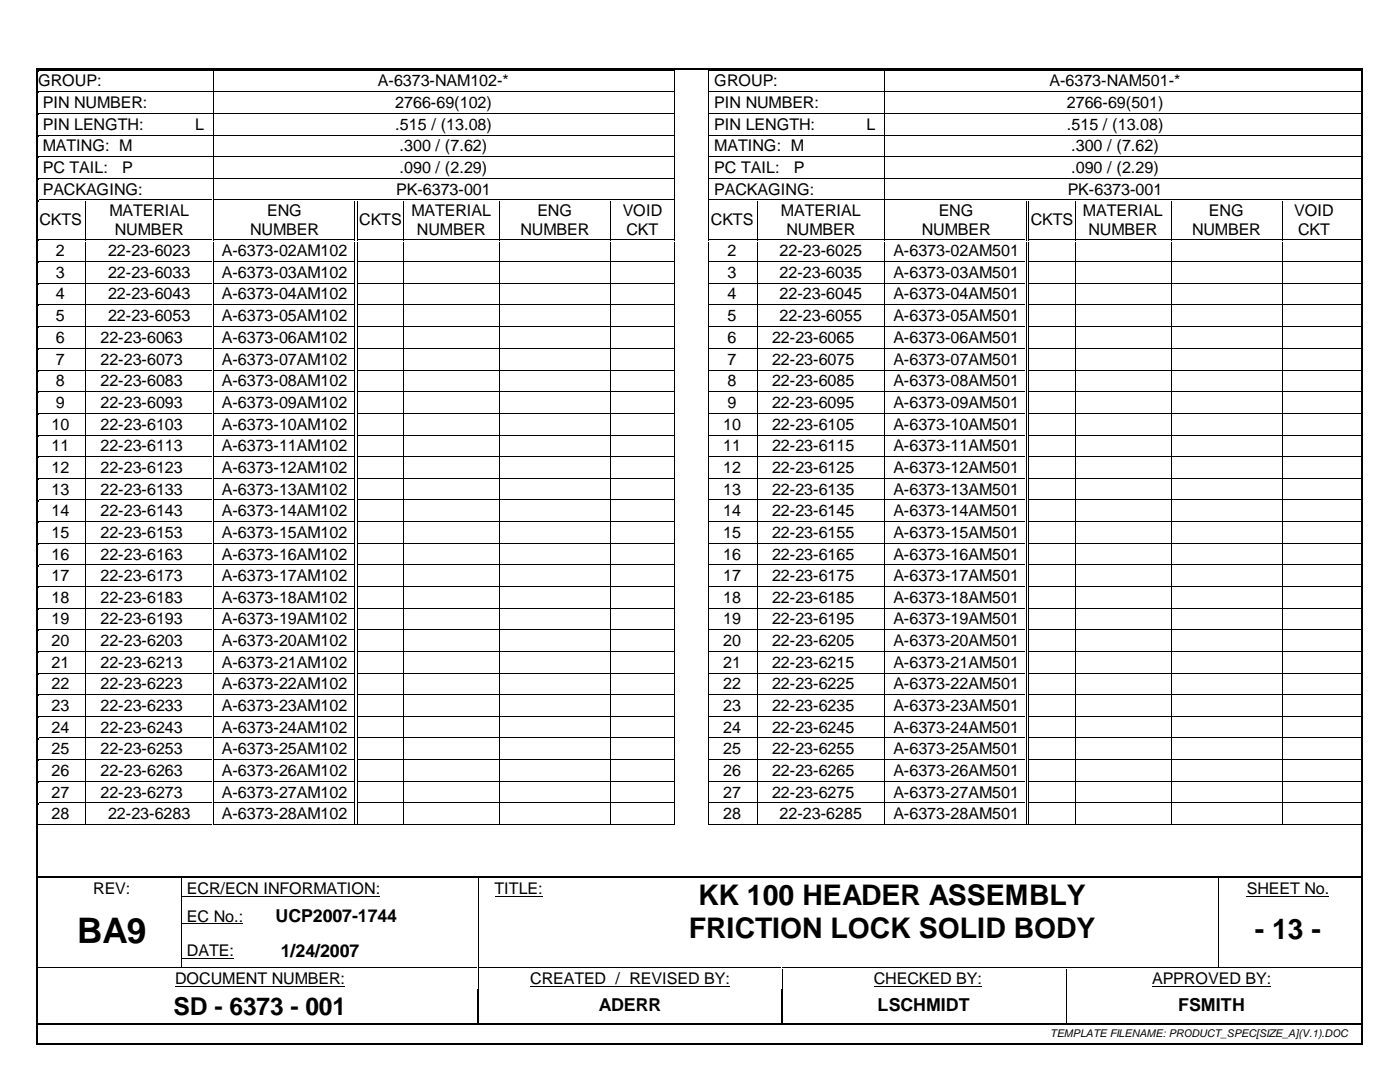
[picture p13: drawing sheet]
<svg xmlns="http://www.w3.org/2000/svg" width="279mm" height="216mm" viewBox="0 0 279 216" stroke-linecap="round" stroke-linejoin="round" font-family="sans-serif">
<defs><g id="words">
<text font-size="7" x="15.4" y="188.2">BA9</text>
<g font-size="5.7">
<text x="139.3" y="180.6">KK 100 HEADER ASSEMBLY</text>
<text x="137.5" y="187.1">FRICTION LOCK SOLID BODY</text>
<text x="250.4" y="187.3">- 13 -</text>
</g>
<text font-size="4.9" x="34.6" y="202.6">SD - 6373 - 001</text>
<g font-size="3.6">
<text x="55" y="184">UCP2007-1744</text>
<text x="56" y="190.9">1/24/2007</text>
<text x="119.5" y="201.8">ADERR</text>
<text x="175.2" y="201.8">LSCHMIDT</text>
<text x="235.1" y="201.8">FSMITH</text>
</g>
<g font-size="3.2">
<text x="7.6" y="17.3">GROUP:</text>
<text x="75.4" y="17.3">A-6373-NAM102-*</text>
<text x="142.6" y="17.3">GROUP:</text>
<text x="209.4" y="17.3">A-6373-NAM501-*</text>
<text x="8.5" y="21.6">PIN NUMBER:</text>
<text x="78.9" y="21.6">2766-69(102)</text>
<text x="142.6" y="21.6">PIN NUMBER:</text>
<text x="212.9" y="21.6">2766-69(501)</text>
<text x="8.5" y="25.9">PIN LENGTH:</text>
<text x="38.9" y="25.9">L</text>
<text x="78.9" y="25.9">.515 / (13.08)</text>
<text x="142.6" y="25.9">PIN LENGTH:</text>
<text x="173" y="25.9">L</text>
<text x="212.9" y="25.9">.515 / (13.08)</text>
<text x="8.5" y="30.2">MATING: M</text>
<text x="8.5" y="34.5">PC TAIL:</text>
<text x="24.4" y="34.5">P</text>
<text x="79.7" y="34.5">.090 / (2.29)</text>
<text x="79.7" y="30.2">.300 / (7.62)</text>
<text x="142.6" y="30.2">MATING: M</text>
<text x="142.6" y="34.5">PC TAIL:</text>
<text x="158.4" y="34.5">P</text>
<text x="213.8" y="34.5">.090 / (2.29)</text>
<text x="213.8" y="30.2">.300 / (7.62)</text>
<text x="8.5" y="38.8">PACKAGING:</text>
<text x="79.1" y="38.8">PK-6373-001</text>
<text x="142.6" y="38.8">PACKAGING:</text>
<text x="213.1" y="38.8">PK-6373-001</text>
<text x="7.9" y="44.9">CKTS</text>
<text x="21.8" y="43.2">MATERIAL</text>
<text x="22.9" y="46.8">NUMBER</text>
<text x="49.9" y="46.8">NUMBER</text>
<text x="53.3" y="43.2">ENG</text>
<text x="71.7" y="44.9">CKTS</text>
<text x="82.1" y="43.2">MATERIAL</text>
<text x="83.2" y="46.8">NUMBER</text>
<text x="103.9" y="46.8">NUMBER</text>
<text x="107.3" y="43.2">ENG</text>
<text x="124.3" y="43.2">VOID</text>
<text x="125" y="46.8">CKT</text>
<text x="141.9" y="44.9">CKTS</text>
<text x="155.9" y="43.2">MATERIAL</text>
<text x="157" y="46.8">NUMBER</text>
<text x="184" y="46.8">NUMBER</text>
<text x="187.3" y="43.2">ENG</text>
<text x="205.7" y="44.9">CKTS</text>
<text x="216.1" y="43.2">MATERIAL</text>
<text x="217.2" y="46.8">NUMBER</text>
<text x="237.9" y="46.8">NUMBER</text>
<text x="241.3" y="43.2">ENG</text>
<text x="258.3" y="43.2">VOID</text>
<text x="259.1" y="46.8">CKT</text>
<text x="11.2" y="51.1">2</text>
<text x="21.6" y="51.1">22-23-6023</text>
<text x="44.3" y="51.1">A-6373-02AM102</text>
<text x="145.2" y="51.1">2</text>
<text x="155.6" y="51.1">22-23-6025</text>
<text x="178.3" y="51.1">A-6373-02AM501</text>
<text x="11.2" y="55.4">3</text>
<text x="11.2" y="59.8">4</text>
<text x="21.6" y="55.4">22-23-6033</text>
<text x="21.6" y="59.8">22-23-6043</text>
<text x="44.3" y="55.4">A-6373-03AM102</text>
<text x="44.3" y="59.8">A-6373-04AM102</text>
<text x="145.2" y="55.4">3</text>
<text x="145.2" y="59.8">4</text>
<text x="155.6" y="55.4">22-23-6035</text>
<text x="155.6" y="59.8">22-23-6045</text>
<text x="178.3" y="55.4">A-6373-03AM501</text>
<text x="178.3" y="59.8">A-6373-04AM501</text>
<text x="11.2" y="64.1">5</text>
<text x="21.6" y="64.1">22-23-6053</text>
<text x="44.3" y="64.1">A-6373-05AM102</text>
<text x="145.2" y="64.1">5</text>
<text x="155.6" y="64.1">22-23-6055</text>
<text x="178.3" y="64.1">A-6373-05AM501</text>
<text x="11.2" y="68.5">6</text>
<text x="20" y="68.5">22-23-6063</text>
<text x="44.3" y="68.5">A-6373-06AM102</text>
<text x="145.2" y="68.5">6</text>
<text x="154.1" y="68.5">22-23-6065</text>
<text x="178.3" y="68.5">A-6373-06AM501</text>
<text x="11.2" y="72.8">7</text>
<text x="11.2" y="77.1">8</text>
<text x="20" y="72.8">22-23-6073</text>
<text x="20" y="77.1">22-23-6083</text>
<text x="44.3" y="72.8">A-6373-07AM102</text>
<text x="44.3" y="77.1">A-6373-08AM102</text>
<text x="145.2" y="72.8">7</text>
<text x="145.2" y="77.1">8</text>
<text x="154.1" y="72.8">22-23-6075</text>
<text x="154.1" y="77.1">22-23-6085</text>
<text x="178.3" y="72.8">A-6373-07AM501</text>
<text x="178.3" y="77.1">A-6373-08AM501</text>
<text x="11.2" y="81.4">9</text>
<text x="20" y="81.4">22-23-6093</text>
<text x="44.3" y="81.4">A-6373-09AM102</text>
<text x="145.2" y="81.4">9</text>
<text x="154.1" y="81.4">22-23-6095</text>
<text x="178.3" y="81.4">A-6373-09AM501</text>
<text x="10.3" y="85.7">10</text>
<text x="20" y="85.7">22-23-6103</text>
<text x="44.3" y="85.7">A-6373-10AM102</text>
<text x="144.3" y="85.7">10</text>
<text x="154.1" y="85.7">22-23-6105</text>
<text x="178.3" y="85.7">A-6373-10AM501</text>
<text x="10.3" y="90.1">11</text>
<text x="10.3" y="94.4">12</text>
<text x="20" y="90.1">22-23-6113</text>
<text x="20" y="94.4">22-23-6123</text>
<text x="44.3" y="90.1">A-6373-11AM102</text>
<text x="44.3" y="94.4">A-6373-12AM102</text>
<text x="144.3" y="90.1">11</text>
<text x="144.3" y="94.4">12</text>
<text x="154.1" y="90.1">22-23-6115</text>
<text x="154.1" y="94.4">22-23-6125</text>
<text x="178.3" y="90.1">A-6373-11AM501</text>
<text x="178.3" y="94.4">A-6373-12AM501</text>
<text x="10.3" y="98.7">13</text>
<text x="20" y="98.7">22-23-6133</text>
<text x="44.3" y="98.7">A-6373-13AM102</text>
<text x="144.3" y="98.7">13</text>
<text x="154.1" y="98.7">22-23-6135</text>
<text x="178.3" y="98.7">A-6373-13AM501</text>
<text x="10.3" y="103">14</text>
<text x="10.3" y="107.3">15</text>
<text x="20" y="103">22-23-6143</text>
<text x="20" y="107.3">22-23-6153</text>
<text x="44.3" y="103">A-6373-14AM102</text>
<text x="44.3" y="107.3">A-6373-15AM102</text>
<text x="144.3" y="103">14</text>
<text x="144.3" y="107.3">15</text>
<text x="154.1" y="103">22-23-6145</text>
<text x="154.1" y="107.3">22-23-6155</text>
<text x="178.3" y="103">A-6373-14AM501</text>
<text x="178.3" y="107.3">A-6373-15AM501</text>
<text x="10.3" y="111.7">16</text>
<text x="20" y="111.7">22-23-6163</text>
<text x="44.3" y="111.7">A-6373-16AM102</text>
<text x="144.3" y="111.7">16</text>
<text x="154.1" y="111.7">22-23-6165</text>
<text x="178.3" y="111.7">A-6373-16AM501</text>
<text x="10.3" y="116">17</text>
<text x="20" y="116">22-23-6173</text>
<text x="44.3" y="116">A-6373-17AM102</text>
<text x="144.3" y="116">17</text>
<text x="154.1" y="116">22-23-6175</text>
<text x="178.3" y="116">A-6373-17AM501</text>
<text x="10.3" y="120.3">18</text>
<text x="10.3" y="124.6">19</text>
<text x="20" y="120.3">22-23-6183</text>
<text x="20" y="124.6">22-23-6193</text>
<text x="44.3" y="120.3">A-6373-18AM102</text>
<text x="44.3" y="124.6">A-6373-19AM102</text>
<text x="144.3" y="120.3">18</text>
<text x="144.3" y="124.6">19</text>
<text x="154.1" y="120.3">22-23-6185</text>
<text x="154.1" y="124.6">22-23-6195</text>
<text x="178.3" y="120.3">A-6373-18AM501</text>
<text x="178.3" y="124.6">A-6373-19AM501</text>
<text x="10.3" y="128.9">20</text>
<text x="20" y="128.9">22-23-6203</text>
<text x="44.3" y="128.9">A-6373-20AM102</text>
<text x="144.3" y="128.9">20</text>
<text x="154.1" y="128.9">22-23-6205</text>
<text x="178.3" y="128.9">A-6373-20AM501</text>
<text x="10.3" y="133.2">21</text>
<text x="10.3" y="137.6">22</text>
<text x="20" y="133.2">22-23-6213</text>
<text x="20" y="137.6">22-23-6223</text>
<text x="44.3" y="133.2">A-6373-21AM102</text>
<text x="44.3" y="137.6">A-6373-22AM102</text>
<text x="144.3" y="133.2">21</text>
<text x="144.3" y="137.6">22</text>
<text x="154.1" y="133.2">22-23-6215</text>
<text x="154.1" y="137.6">22-23-6225</text>
<text x="178.3" y="133.2">A-6373-21AM501</text>
<text x="178.3" y="137.6">A-6373-22AM501</text>
<text x="10.3" y="141.9">23</text>
<text x="20" y="141.9">22-23-6233</text>
<text x="44.3" y="141.9">A-6373-23AM102</text>
<text x="144.3" y="141.9">23</text>
<text x="154.1" y="141.9">22-23-6235</text>
<text x="178.3" y="141.9">A-6373-23AM501</text>
<text x="10.3" y="146.2">24</text>
<text x="20" y="146.2">22-23-6243</text>
<text x="44.3" y="146.2">A-6373-24AM102</text>
<text x="144.3" y="146.2">24</text>
<text x="154.1" y="146.2">22-23-6245</text>
<text x="178.3" y="146.2">A-6373-24AM501</text>
<text x="10.3" y="150.5">25</text>
<text x="10.3" y="154.8">26</text>
<text x="20" y="150.5">22-23-6253</text>
<text x="20" y="154.8">22-23-6263</text>
<text x="44.3" y="150.5">A-6373-25AM102</text>
<text x="44.3" y="154.8">A-6373-26AM102</text>
<text x="144.3" y="150.5">25</text>
<text x="144.3" y="154.8">26</text>
<text x="154.1" y="150.5">22-23-6255</text>
<text x="154.1" y="154.8">22-23-6265</text>
<text x="178.3" y="150.5">A-6373-25AM501</text>
<text x="178.3" y="154.8">A-6373-26AM501</text>
<text x="10.3" y="159.2">27</text>
<text x="20" y="159.2">22-23-6273</text>
<text x="44.3" y="159.2">A-6373-27AM102</text>
<text x="144.3" y="159.2">27</text>
<text x="154.1" y="159.2">22-23-6275</text>
<text x="178.3" y="159.2">A-6373-27AM501</text>
<text x="10.3" y="163.5">28</text>
<text x="21.6" y="163.5">22-23-6283</text>
<text x="44.3" y="163.5">A-6373-28AM102</text>
<text x="144.3" y="163.5">28</text>
<text x="155.6" y="163.5">22-23-6285</text>
<text x="178.3" y="163.5">A-6373-28AM501</text>
<text x="18.6" y="178.4">REV:</text>
<text x="37.3" y="178.4">ECR/ECN INFORMATION:</text>
<text x="98.7" y="178.4">TITLE:</text>
<text x="248.8" y="178.4">SHEET No.</text>
<text x="37.3" y="183.9">EC No.:</text>
<text x="37.3" y="190.8">DATE:</text>
<text x="34.9" y="196.4">DOCUMENT NUMBER:</text>
<text x="105.8" y="196.4">CREATED / REVISED BY:</text>
<text x="174.4" y="196.4">CHECKED BY:</text>
<text x="229.9" y="196.4">APPROVED BY:</text>
</g>
<text font-size="2.1" x="209.6" y="206.9">TEMPLATE FILENAME: PRODUCT_SPEC[SIZE_A](V.1).DOC</text>
</g></defs>
<g fill="none" stroke="#000" stroke-width=".2">
<path d="M7.8 14h34.6M7.8 18.3h34.6M42.5 13.9v4.3M42.5 18.7v3.8M42.7 14h91.7M42.7 18.3h91.7M134.6 13.9v4.3M134.6 18.7v3.8M141.3 13.9v4.3M141.3 18.7v3.8M141.5 14h34.9M141.5 18.3h34.9"/>
<path d="M176.6 13.9v4.3M176.6 18.7v3.8M176.7 14h91.9M176.7 18.3h95M7.8 22.6h34.6M7.8 26.9h34.6M7.8 31.3h34.6M7.8 35.6h34.6M7.8 39.9h9.2M17.3 39.9h25.1M42.5 23v3.8M42.5 27.3v3.8"/>
<path d="M42.5 31.6v3.9M42.5 36v3.8M42.7 22.6h91.7M42.7 26.9h91.7M42.7 31.3h91.7M42.7 35.6h91.7M42.7 39.9h27.9M70.8 39.9h9.7M80.8 39.9h18.7M99.8 39.9h21.9M122 39.9h12.4M134.6 23v3.8"/>
<path d="M134.6 27.3v3.8M134.6 31.6v3.9M134.6 36v3.8M141.3 23v3.8M141.3 27.3v3.8M141.3 31.6v3.9M141.3 36v3.8M141.5 22.6h34.9M141.5 26.9h34.9M141.5 31.3h34.9M141.5 35.6h34.9M141.5 39.9h9.5"/>
<path d="M151.3 39.9h25.1M176.6 23v3.8M176.6 27.3v3.8M176.6 31.6v3.9M176.6 36v3.8M176.7 22.6h95M176.7 26.9h95M176.7 31.3h95M176.7 35.6h95M176.7 39.9h27.9M204.9 39.9h9.6M214.8 39.9h18.8"/>
<path d="M233.8 39.9h22M256 39.9h15.7M7.8 47.9h9.2M7.8 52.2h9.2M7.8 56.5h9.2M17.1 40.3v7.4M17.1 48.2v3.9M17.1 52.6v3.9M17.1 56.9v3.9M17.3 47.9h25.1M17.3 52.2h25.1M17.3 56.5h25.1"/>
<path d="M42.5 40.3v7.4M42.5 48.2v3.9M42.5 52.6v3.9M42.5 56.9v3.9M42.7 47.9h27.9M42.7 52.2h27.9M42.7 56.5h27.9M70.8 40.3v7.4M70.8 48.2v3.9M70.8 52.6v3.9M70.8 56.9v3.9M71.3 40.3v7.4"/>
<path d="M71.3 48.2v3.9M71.3 52.6v3.9M71.3 56.9v3.9M71.4 47.9h9.1M71.4 52.2h9.1M71.4 56.5h9.1M80.6 40.3v7.4M80.6 48.2v3.9M80.6 52.6v3.9M80.6 56.9v3.9M80.8 47.9h18.7M80.8 52.2h18.7"/>
<path d="M80.8 56.5h18.7M99.7 40.3v7.4M99.7 48.2v3.9M99.7 52.6v3.9M99.7 56.9v3.9M99.8 47.9h21.9M99.8 52.2h21.9M99.8 56.5h21.9M121.9 40.3v7.4M121.9 48.2v3.9M121.9 52.6v3.9M121.9 56.9v3.9"/>
<path d="M122 47.9h12.4M122 52.2h12.4M122 56.5h12.4M134.6 40.3v7.4M134.6 48.2v3.9M134.6 52.6v3.9M134.6 56.9v3.9M141.3 40.3v7.4M141.3 48.2v3.9M141.3 52.6v3.9M141.3 56.9v3.9M141.5 47.9h9.5"/>
<path d="M141.5 52.2h9.5M141.5 56.5h9.5M151.2 40.3v7.4M151.2 48.2v3.9M151.2 52.6v3.9M151.2 56.9v3.9M151.3 47.9h25.1M151.3 52.2h25.1M151.3 56.5h25.1M176.6 40.3v7.4M176.6 48.2v3.9M176.6 52.6v3.9"/>
<path d="M176.6 56.9v3.9M176.7 47.9h27.9M176.7 52.2h27.9M176.7 56.5h27.9M204.8 40.3v7.4M204.8 48.2v3.9M204.8 52.6v3.9M204.8 56.9v3.9M205.3 40.3v7.4M205.3 48.2v3.9M205.3 52.6v3.9M205.3 56.9v3.9"/>
<path d="M205.5 47.9h9M205.5 52.2h9M205.5 56.5h9M214.7 40.3v7.4M214.7 48.2v3.9M214.7 52.6v3.9M214.7 56.9v3.9M214.8 47.9h18.8M214.8 52.2h18.8M214.8 56.5h18.8M233.7 40.3v7.4M233.7 48.2v3.9"/>
<path d="M233.7 52.6v3.9M233.7 56.9v3.9M233.8 47.9h22M233.8 52.2h22M233.8 56.5h22M255.9 40.3v7.4M255.9 48.2v3.9M255.9 52.6v3.9M255.9 56.9v3.9M256 47.9h15.7M256 52.2h15.7M256 56.5h15.7"/>
<path d="M7.8 60.8h9.2M7.8 65.2h9.2M7.8 69.5h9.2M7.8 73.9h9.2M7.8 78.2h9.2M17.1 61.2v3.9M17.1 65.6v3.8M17.1 69.9v3.8M17.1 74.2v3.8M17.1 78.5v3.9M17.3 60.8h25.1M17.3 65.2h25.1"/>
<path d="M17.3 69.5h25.1M17.3 73.9h25.1M17.3 78.2h25.1M42.5 61.2v3.9M42.5 65.6v3.8M42.5 69.9v3.8M42.5 74.2v3.8M42.5 78.5v3.9M42.7 60.8h27.9M42.7 65.2h27.9M42.7 69.5h27.9M42.7 73.9h27.9"/>
<path d="M42.7 78.2h27.9M70.8 61.2v3.9M70.8 65.6v3.8M70.8 69.9v3.8M70.8 74.2v3.8M70.8 78.5v3.9M71.3 61.2v3.9M71.3 65.6v3.8M71.3 69.9v3.8M71.3 74.2v3.8M71.3 78.5v3.9M71.4 60.8h9.1"/>
<path d="M71.4 65.2h9.1M71.4 69.5h9.1M71.4 73.9h9.1M71.4 78.2h9.1M80.6 61.2v3.9M80.6 65.6v3.8M80.6 69.9v3.8M80.6 74.2v3.8M80.6 78.5v3.9M80.8 60.8h18.7M80.8 65.2h18.7M80.8 69.5h18.7"/>
<path d="M80.8 73.9h18.7M80.8 78.2h18.7M99.7 61.2v3.9M99.7 65.6v3.8M99.7 69.9v3.8M99.7 74.2v3.8M99.7 78.5v3.9M99.8 60.8h21.9M99.8 65.2h21.9M99.8 69.5h21.9M99.8 73.9h21.9M99.8 78.2h21.9"/>
<path d="M121.9 61.2v3.9M121.9 65.6v3.8M121.9 69.9v3.8M121.9 74.2v3.8M121.9 78.5v3.9M122 60.8h12.4M122 65.2h12.4M122 69.5h12.4M122 73.9h12.4M122 78.2h12.4M134.6 61.2v3.9M134.6 65.6v3.8"/>
<path d="M134.6 69.9v3.8M134.6 74.2v3.8M134.6 78.5v3.9M141.3 61.2v3.9M141.3 65.6v3.8M141.3 69.9v3.8M141.3 74.2v3.8M141.3 78.5v3.9M141.5 60.8h9.5M141.5 65.2h9.5M141.5 69.5h9.5M141.5 73.9h9.5"/>
<path d="M141.5 78.2h9.5M151.2 61.2v3.9M151.2 65.6v3.8M151.2 69.9v3.8M151.2 74.2v3.8M151.2 78.5v3.9M151.3 60.8h25.1M151.3 65.2h25.1M151.3 69.5h25.1M151.3 73.9h25.1M151.3 78.2h25.1M176.6 61.2v3.9"/>
<path d="M176.6 65.6v3.8M176.6 69.9v3.8M176.6 74.2v3.8M176.6 78.5v3.9M176.7 60.8h27.9M176.7 65.2h27.9M176.7 69.5h27.9M176.7 73.9h27.9M176.7 78.2h27.9M204.8 61.2v3.9M204.8 65.6v3.8M204.8 69.9v3.8"/>
<path d="M204.8 74.2v3.8M204.8 78.5v3.9M205.3 61.2v3.9M205.3 65.6v3.8M205.3 69.9v3.8M205.3 74.2v3.8M205.3 78.5v3.9M205.5 60.8h9M205.5 65.2h9M205.5 69.5h9M205.5 73.9h9M205.5 78.2h9"/>
<path d="M214.7 61.2v3.9M214.7 65.6v3.8M214.7 69.9v3.8M214.7 74.2v3.8M214.7 78.5v3.9M214.8 60.8h18.8M214.8 65.2h18.8M214.8 69.5h18.8M214.8 73.9h18.8M214.8 78.2h18.8M233.7 61.2v3.9M233.7 65.6v3.8"/>
<path d="M233.7 69.9v3.8M233.7 74.2v3.8M233.7 78.5v3.9M233.8 60.8h22M233.8 65.2h22M233.8 69.5h22M233.8 73.9h22M233.8 78.2h22M255.9 61.2v3.9M255.9 65.6v3.8M255.9 69.9v3.8M255.9 74.2v3.8"/>
<path d="M255.9 78.5v3.9M256 60.8h15.7M256 65.2h15.7M256 69.5h15.7M256 73.9h15.7M256 78.2h15.7M7.8 82.5h9.2M7.8 86.8h9.2M7.8 91.1h9.2M7.8 95.4h9.2M7.8 99.8h9.2M17.1 82.9v3.8"/>
<path d="M17.1 87.2v3.8M17.1 91.5v3.8M17.1 95.8v3.8M17.3 82.5h25.1M17.3 86.8h25.1M17.3 91.1h25.1M17.3 95.4h25.1M17.3 99.8h25.1M42.5 82.9v3.8M42.5 87.2v3.8M42.5 91.5v3.8M42.5 95.8v3.8"/>
<path d="M42.7 82.5h27.9M42.7 86.8h27.9M42.7 91.1h27.9M42.7 95.4h27.9M42.7 99.8h27.9M70.8 82.9v3.8M70.8 87.2v3.8M70.8 91.5v3.8M70.8 95.8v3.8M71.3 82.9v3.8M71.3 87.2v3.8M71.3 91.5v3.8"/>
<path d="M71.3 95.8v3.8M71.4 82.5h9.1M71.4 86.8h9.1M71.4 91.1h9.1M71.4 95.4h9.1M71.4 99.8h9.1M80.6 82.9v3.8M80.6 87.2v3.8M80.6 91.5v3.8M80.6 95.8v3.8M80.8 82.5h18.7M80.8 86.8h18.7"/>
<path d="M80.8 91.1h18.7M80.8 95.4h18.7M80.8 99.8h18.7M99.7 82.9v3.8M99.7 87.2v3.8M99.7 91.5v3.8M99.7 95.8v3.8M99.8 82.5h21.9M99.8 86.8h21.9M99.8 91.1h21.9M99.8 95.4h21.9M99.8 99.8h21.9"/>
<path d="M121.9 82.9v3.8M121.9 87.2v3.8M121.9 91.5v3.8M121.9 95.8v3.8M122 82.5h12.4M122 86.8h12.4M122 91.1h12.4M122 95.4h12.4M122 99.8h12.4M134.6 82.9v3.8M134.6 87.2v3.8M134.6 91.5v3.8"/>
<path d="M134.6 95.8v3.8M141.3 82.9v3.8M141.3 87.2v3.8M141.3 91.5v3.8M141.3 95.8v3.8M141.5 82.5h9.5M141.5 86.8h9.5M141.5 91.1h9.5M141.5 95.4h9.5M141.5 99.8h9.5M151.2 82.9v3.8M151.2 87.2v3.8"/>
<path d="M151.2 91.5v3.8M151.2 95.8v3.8M151.3 82.5h25.1M151.3 86.8h25.1M151.3 91.1h25.1M151.3 95.4h25.1M151.3 99.8h25.1M176.6 82.9v3.8M176.6 87.2v3.8M176.6 91.5v3.8M176.6 95.8v3.8M176.7 82.5h27.9"/>
<path d="M176.7 86.8h27.9M176.7 91.1h27.9M176.7 95.4h27.9M176.7 99.8h27.9M204.8 82.9v3.8M204.8 87.2v3.8M204.8 91.5v3.8M204.8 95.8v3.8M205.3 82.9v3.8M205.3 87.2v3.8M205.3 91.5v3.8M205.3 95.8v3.8"/>
<path d="M205.5 82.5h9M205.5 86.8h9M205.5 91.1h9M205.5 95.4h9M205.5 99.8h9M214.7 82.9v3.8M214.7 87.2v3.8M214.7 91.5v3.8M214.7 95.8v3.8M214.8 82.5h18.8M214.8 86.8h18.8M214.8 91.1h18.8"/>
<path d="M214.8 95.4h18.8M214.8 99.8h18.8M233.7 82.9v3.8M233.7 87.2v3.8M233.7 91.5v3.8M233.7 95.8v3.8M233.8 82.5h22M233.8 86.8h22M233.8 91.1h22M233.8 95.4h22M233.8 99.8h22M255.9 82.9v3.8"/>
<path d="M255.9 87.2v3.8M255.9 91.5v3.8M255.9 95.8v3.8M256 82.5h15.7M256 86.8h15.7M256 91.1h15.7M256 95.4h15.7M256 99.8h15.7M7.8 104.1h9.2M7.8 108.4h9.2M7.8 112.7h9.2M7.8 117h9.2"/>
<path d="M17.1 100.1v3.8M17.1 104.5v3.8M17.1 108.8v3.8M17.1 113.1v3.8M17.1 117.4v3.8M17.3 104.1h25.1M17.3 108.4h25.1M17.3 112.7h25.1M17.3 117h25.1M42.5 100.1v3.8M42.5 104.5v3.8M42.5 108.8v3.8"/>
<path d="M42.5 113.1v3.8M42.5 117.4v3.8M42.7 104.1h27.9M42.7 108.4h27.9M42.7 112.7h27.9M42.7 117h27.9M70.8 100.1v3.8M70.8 104.5v3.8M70.8 108.8v3.8M70.8 113.1v3.8M70.8 117.4v3.8M71.3 100.1v3.8"/>
<path d="M71.3 104.5v3.8M71.3 108.8v3.8M71.3 113.1v3.8M71.3 117.4v3.8M71.4 104.1h9.1M71.4 108.4h9.1M71.4 112.7h9.1M71.4 117h9.1M80.6 100.1v3.8M80.6 104.5v3.8M80.6 108.8v3.8M80.6 113.1v3.8"/>
<path d="M80.6 117.4v3.8M80.8 104.1h18.7M80.8 108.4h18.7M80.8 112.7h18.7M80.8 117h18.7M99.7 100.1v3.8M99.7 104.5v3.8M99.7 108.8v3.8M99.7 113.1v3.8M99.7 117.4v3.8M99.8 104.1h21.9M99.8 108.4h21.9"/>
<path d="M99.8 112.7h21.9M99.8 117h21.9M121.9 100.1v3.8M121.9 104.5v3.8M121.9 108.8v3.8M121.9 113.1v3.8M121.9 117.4v3.8M122 104.1h12.4M122 108.4h12.4M122 112.7h12.4M122 117h12.4M134.6 100.1v3.8"/>
<path d="M134.6 104.5v3.8M134.6 108.8v3.8M134.6 113.1v3.8M134.6 117.4v3.8M141.3 100.1v3.8M141.3 104.5v3.8M141.3 108.8v3.8M141.3 113.1v3.8M141.3 117.4v3.8M141.5 104.1h9.5M141.5 108.4h9.5M141.5 112.7h9.5"/>
<path d="M141.5 117h9.5M151.2 100.1v3.8M151.2 104.5v3.8M151.2 108.8v3.8M151.2 113.1v3.8M151.2 117.4v3.8M151.3 104.1h25.1M151.3 108.4h25.1M151.3 112.7h25.1M151.3 117h25.1M176.6 100.1v3.8M176.6 104.5v3.8"/>
<path d="M176.6 108.8v3.8M176.6 113.1v3.8M176.6 117.4v3.8M176.7 104.1h27.9M176.7 108.4h27.9M176.7 112.7h27.9M176.7 117h27.9M204.8 100.1v3.8M204.8 104.5v3.8M204.8 108.8v3.8M204.8 113.1v3.8M204.8 117.4v3.8"/>
<path d="M205.3 100.1v3.8M205.3 104.5v3.8M205.3 108.8v3.8M205.3 113.1v3.8M205.3 117.4v3.8M205.5 104.1h9M205.5 108.4h9M205.5 112.7h9M205.5 117h9M214.7 100.1v3.8M214.7 104.5v3.8M214.7 108.8v3.8"/>
<path d="M214.7 113.1v3.8M214.7 117.4v3.8M214.8 104.1h18.8M214.8 108.4h18.8M214.8 112.7h18.8M214.8 117h18.8M233.7 100.1v3.8M233.7 104.5v3.8M233.7 108.8v3.8M233.7 113.1v3.8M233.7 117.4v3.8M233.8 104.1h22"/>
<path d="M233.8 108.4h22M233.8 112.7h22M233.8 117h22M255.9 100.1v3.8M255.9 104.5v3.8M255.9 108.8v3.8M255.9 113.1v3.8M255.9 117.4v3.8M256 104.1h15.7M256 108.4h15.7M256 112.7h15.7M256 117h15.7"/>
<path d="M7.8 121.3h9.2M7.8 125.7h9.2M7.8 130h9.2M7.8 134.3h9.2M7.8 138.6h9.2M17.1 121.7v3.8M17.1 126v3.9M17.1 130.4v3.8M17.1 134.7v3.8M17.1 139v3.8M17.3 121.3h25.1M17.3 125.7h25.1"/>
<path d="M17.3 130h25.1M17.3 134.3h25.1M17.3 138.6h25.1M42.5 121.7v3.8M42.5 126v3.9M42.5 130.4v3.8M42.5 134.7v3.8M42.5 139v3.8M42.7 121.3h27.9M42.7 125.7h27.9M42.7 130h27.9M42.7 134.3h27.9"/>
<path d="M42.7 138.6h27.9M70.8 121.7v3.8M70.8 126v3.9M70.8 130.4v3.8M70.8 134.7v3.8M70.8 139v3.8M71.3 121.7v3.8M71.3 126v3.9M71.3 130.4v3.8M71.3 134.7v3.8M71.3 139v3.8M71.4 121.3h9.1"/>
<path d="M71.4 125.7h9.1M71.4 130h9.1M71.4 134.3h9.1M71.4 138.6h9.1M80.6 121.7v3.8M80.6 126v3.9M80.6 130.4v3.8M80.6 134.7v3.8M80.6 139v3.8M80.8 121.3h18.7M80.8 125.7h18.7M80.8 130h18.7"/>
<path d="M80.8 134.3h18.7M80.8 138.6h18.7M99.7 121.7v3.8M99.7 126v3.9M99.7 130.4v3.8M99.7 134.7v3.8M99.7 139v3.8M99.8 121.3h21.9M99.8 125.7h21.9M99.8 130h21.9M99.8 134.3h21.9M99.8 138.6h21.9"/>
<path d="M121.9 121.7v3.8M121.9 126v3.9M121.9 130.4v3.8M121.9 134.7v3.8M121.9 139v3.8M122 121.3h12.4M122 125.7h12.4M122 130h12.4M122 134.3h12.4M122 138.6h12.4M134.6 121.7v3.8M134.6 126v3.9"/>
<path d="M134.6 130.4v3.8M134.6 134.7v3.8M134.6 139v3.8M141.3 121.7v3.8M141.3 126v3.9M141.3 130.4v3.8M141.3 134.7v3.8M141.3 139v3.8M141.5 121.3h9.5M141.5 125.7h9.5M141.5 130h9.5M141.5 134.3h9.5"/>
<path d="M141.5 138.6h9.5M151.2 121.7v3.8M151.2 126v3.9M151.2 130.4v3.8M151.2 134.7v3.8M151.2 139v3.8M151.3 121.3h25.1M151.3 125.7h25.1M151.3 130h25.1M151.3 134.3h25.1M151.3 138.6h25.1M176.6 121.7v3.8"/>
<path d="M176.6 126v3.9M176.6 130.4v3.8M176.6 134.7v3.8M176.6 139v3.8M176.7 121.3h27.9M176.7 125.7h27.9M176.7 130h27.9M176.7 134.3h27.9M176.7 138.6h27.9M204.8 121.7v3.8M204.8 126v3.9M204.8 130.4v3.8"/>
<path d="M204.8 134.7v3.8M204.8 139v3.8M205.3 121.7v3.8M205.3 126v3.9M205.3 130.4v3.8M205.3 134.7v3.8M205.3 139v3.8M205.5 121.3h9M205.5 125.7h9M205.5 130h9M205.5 134.3h9M205.5 138.6h9"/>
<path d="M214.7 121.7v3.8M214.7 126v3.9M214.7 130.4v3.8M214.7 134.7v3.8M214.7 139v3.8M214.8 121.3h18.8M214.8 125.7h18.8M214.8 130h18.8M214.8 134.3h18.8M214.8 138.6h18.8M233.7 121.7v3.8M233.7 126v3.9"/>
<path d="M233.7 130.4v3.8M233.7 134.7v3.8M233.7 139v3.8M233.8 121.3h22M233.8 125.7h22M233.8 130h22M233.8 134.3h22M233.8 138.6h22M255.9 121.7v3.8M255.9 126v3.9M255.9 130.4v3.8M255.9 134.7v3.8"/>
<path d="M255.9 139v3.8M256 121.3h15.7M256 125.7h15.7M256 130h15.7M256 134.3h15.7M256 138.6h15.7M7.8 142.9h9.2M7.8 147.3h9.2M7.8 151.6h9.2M7.8 155.9h9.2M17.1 143.3v3.8M17.1 147.6v3.8"/>
<path d="M17.1 152v3.8M17.1 156.3v3.8M17.3 142.9h25.1M17.3 147.3h25.1M17.3 151.6h25.1M17.3 155.9h25.1M42.5 143.3v3.8M42.5 147.6v3.8M42.5 152v3.8M42.5 156.3v3.8M42.7 142.9h27.9M42.7 147.3h27.9"/>
<path d="M42.7 151.6h27.9M42.7 155.9h27.9M70.8 143.3v3.8M70.8 147.6v3.8M70.8 152v3.8M70.8 156.3v3.8M71.3 143.3v3.8M71.3 147.6v3.8M71.3 152v3.8M71.3 156.3v3.8M71.4 142.9h9.1M71.4 147.3h9.1"/>
<path d="M71.4 151.6h9.1M71.4 155.9h9.1M80.6 143.3v3.8M80.6 147.6v3.8M80.6 152v3.8M80.6 156.3v3.8M80.8 142.9h18.7M80.8 147.3h18.7M80.8 151.6h18.7M80.8 155.9h18.7M99.7 143.3v3.8M99.7 147.6v3.8"/>
<path d="M99.7 152v3.8M99.7 156.3v3.8M99.8 142.9h21.9M99.8 147.3h21.9M99.8 151.6h21.9M99.8 155.9h21.9M121.9 143.3v3.8M121.9 147.6v3.8M121.9 152v3.8M121.9 156.3v3.8M122 142.9h12.4M122 147.3h12.4"/>
<path d="M122 151.6h12.4M122 155.9h12.4M134.6 143.3v3.8M134.6 147.6v3.8M134.6 152v3.8M134.6 156.3v3.8M141.3 143.3v3.8M141.3 147.6v3.8M141.3 152v3.8M141.3 156.3v3.8M141.5 142.9h9.5M141.5 147.3h9.5"/>
<path d="M141.5 151.6h9.5M141.5 155.9h9.5M151.2 143.3v3.8M151.2 147.6v3.8M151.2 152v3.8M151.2 156.3v3.8M151.3 142.9h25.1M151.3 147.3h25.1M151.3 151.6h25.1M151.3 155.9h25.1M176.6 143.3v3.8M176.6 147.6v3.8"/>
<path d="M176.6 152v3.8M176.6 156.3v3.8M176.7 142.9h27.9M176.7 147.3h27.9M176.7 151.6h27.9M176.7 155.9h27.9M204.8 143.3v3.8M204.8 147.6v3.8M204.8 152v3.8M204.8 156.3v3.8M205.3 143.3v3.8M205.3 147.6v3.8"/>
<path d="M205.3 152v3.8M205.3 156.3v3.8M205.5 142.9h9M205.5 147.3h9M205.5 151.6h9M205.5 155.9h9M214.7 143.3v3.8M214.7 147.6v3.8M214.7 152v3.8M214.7 156.3v3.8M214.8 142.9h18.8M214.8 147.3h18.8"/>
<path d="M214.8 151.6h18.8M214.8 155.9h18.8M233.7 143.3v3.8M233.7 147.6v3.8M233.7 152v3.8M233.7 156.3v3.8M233.8 142.9h22M233.8 147.3h22M233.8 151.6h22M233.8 155.9h22M255.9 143.3v3.8M255.9 147.6v3.8"/>
<path d="M255.9 152v3.8M255.9 156.3v3.8M256 142.9h15.7M256 147.3h15.7M256 151.6h15.7M256 155.9h15.7M7.8 160.2h9.2M7.8 164.5h9.2M17.1 160.6v3.8M17.3 160.2h25.1M17.3 164.5h25.1M36.2 175.5v3.6"/>
<path d="M36.4 178.8h39.4M42.5 160.6v3.8M42.7 160.2h27.9M42.7 164.5h27.9M70.8 160.6v3.8M70.8 164.5h9.7M71.3 160.6v3.8M71.4 160.2h9.1M80.6 160.6v3.8M80.8 160.2h18.7M80.8 164.5h18.7M95.4 175.5v3.6"/>
<path d="M98.7 178.8h9.6M99.7 160.6v3.8M99.8 160.2h21.9M99.8 164.5h21.9M121.9 160.6v3.8M122 160.2h12.4M122 164.5h12.4M134.6 160.6v3.8M141.3 160.6v3.8M141.5 160.2h9.5M141.5 164.5h9.5M151.2 160.6v3.8"/>
<path d="M151.3 160.2h25.1M151.3 164.5h25.1M176.6 160.6v3.8M176.7 160.2h27.9M176.7 164.5h27.9M204.8 160.6v3.8M204.9 164.5h9.6M205.3 160.6v3.8M205.5 160.2h9M214.7 160.6v3.8M214.8 160.2h18.8M214.8 164.5h18.8"/>
<path d="M233.7 160.6v3.8M233.8 160.2h22M233.8 164.5h22M243.2 175.5v3.6M248.8 178.8h16.4M255.9 160.6v3.8M256 160.2h15.7M256 164.5h15.7M7.6 193.1h28.4M34.9 196.8h33.9M36.2 180.1v6M36.2 187.1v5.8"/>
<path d="M36.4 184.3h12.1M36.4 191.2h10.2M36.4 193.1h17.1M53.8 193.1h41.4M95.4 180.1v6M95.4 187.1v5.8M95.4 193.5v3.8M95.6 193.1h16.9M105.8 196.8h39.8M112.8 193.1h43.1M156.1 193.5v3.8M156.3 193.1h56.4"/>
<path d="M174.4 196.8h21.5M212.8 193.5v3.8M212.8 198.1v6M213 193.1h30.1M229.9 196.8h23.7M243.2 180.1v6M243.2 187.1v5.8M243.4 193.1h28.3"/>
</g>
<g fill="none" stroke="#000" stroke-width=".25">
<path d="M7.4 13.9v194.3M7.6 13.7h264.1M271.9 13.9v194.3M7.6 175h28.4M36.5 175h58.7M95.7 175h16.8M112.9 175h130.2M243.5 175h27.4M95.4 198.1v6M156.1 198.1v6M7.6 204.3h87.6M7.6 208.4h264.1"/>
<path d="M95.7 204.3h60.2M156.4 204.3h56.3M213.1 204.3h57.6"/>
</g>
<g fill="#000">
<path d="M7.3 13.6h.2v.3h-.2zM7.6 13.9l.1 .4zM7.6 13.9l.1 .1zM7.6 18.3l.1 .3zM42.5 14.1l.1 .2zM42.5 13.9l.1 .1zM42.5 18.3l.1 .3zM134.5 13.9l.1 .4zM134.5 13.9l.1 .1zM134.5 18.3l.1 .3zM141.3 13.9l.1 .4zM141.3 13.9l.1 .1z"/>
<path d="M141.3 18.3l.1 .3zM176.5 14.1l.1 .2zM176.5 13.9l.1 .1zM176.5 18.3l.1 .3zM268.7 13.9l.1 .1zM268.9 13.9l.7 .1zM269.7 13.9l.1 .1zM269.9 13.9l1.8 .1zM271.8 13.6h.2v.3h-.2zM7.6 22.6l.1 .3zM7.6 26.9l.1 .3zM7.6 31.2l.1 .4z"/>
<path d="M7.6 35.5l.1 .4zM17.1 39.9h.1zM42.5 22.6l.1 .3zM42.5 26.9l.1 .3zM42.5 31.2l.1 .4zM42.5 35.5l.1 .4zM70.7 39.9h.1zM80.6 39.9h.1zM99.6 39.9h.1zM121.8 39.9h.1zM134.5 22.6l.1 .3zM134.5 26.9l.1 .3z"/>
<path d="M134.5 31.2l.1 .4zM134.5 35.5l.1 .4zM141.3 22.6l.1 .3zM141.3 26.9l.1 .3zM141.3 31.2l.1 .4zM141.3 35.5l.1 .4zM151.1 39.9h.1zM176.5 22.6l.1 .3zM176.5 26.9l.1 .3zM176.5 31.2l.1 .4zM176.5 35.5l.1 .4zM204.7 39.9h.1z"/>
<path d="M214.6 39.9h.1zM255.8 39.9h.1zM7.6 39.9l.1 .3zM7.6 47.8l.1 .4zM7.6 52.1l.1 .4zM7.6 56.5l.1 .3zM17.1 40l.1 .2zM17.1 47.8l.1 .4zM17.1 52.1l.1 .4zM17.1 56.5l.1 .3zM42.5 39.9l.1 .3zM42.5 47.8l.1 .4z"/>
<path d="M42.5 52.1l.1 .4zM42.5 56.5l.1 .3zM70.7 40h.1v.2h-.1zM70.7 47.8h.1v.4h-.1zM70.7 52.1h.1v.4h-.1zM70.7 56.5h.1v.3h-.1zM71.2 40h.2v.2h-.2zM71.2 47.8h.2v.4h-.2zM71.2 52.1h.2v.4h-.2zM71.2 56.5h.2v.3h-.2zM80.6 40l.1 .2zM80.6 47.8l.1 .4z"/>
<path d="M80.6 52.1l.1 .4zM80.6 56.5l.1 .3zM99.6 40l.1 .2zM99.6 47.8l.1 .4zM99.6 52.1l.1 .4zM99.6 56.5l.1 .3zM121.8 40l.1 .2zM121.8 47.8l.1 .4zM121.8 52.1l.1 .4zM121.8 56.5l.1 .3zM134.5 39.9l.1 .3zM134.5 47.8l.1 .4z"/>
<path d="M134.5 52.1l.1 .4zM134.5 56.5l.1 .3zM141.3 39.9l.1 .3zM141.3 47.8l.1 .4zM141.3 52.1l.1 .4zM141.3 56.5l.1 .3zM151.1 40l.1 .2zM151.1 47.8l.1 .4zM151.1 52.1l.1 .4zM151.1 56.5l.1 .3zM176.5 39.9l.1 .3zM176.5 47.8l.1 .4z"/>
<path d="M176.5 52.1l.1 .4zM176.5 56.5l.1 .3zM204.7 40h.2v.2h-.2zM204.7 47.8h.2v.4h-.2zM204.7 52.1h.2v.4h-.2zM204.7 56.5h.2v.3h-.2zM205.2 40h.2v.2h-.2zM205.2 47.8h.2v.4h-.2zM205.2 52.1h.2v.4h-.2zM205.2 56.5h.2v.3h-.2zM214.6 40l.1 .2zM214.6 47.8l.1 .4z"/>
<path d="M214.6 52.1l.1 .4zM214.6 56.5l.1 .3zM233.7 40v.2zM233.7 47.8v.4zM233.7 52.1v.4zM233.7 56.5v.3zM255.8 40l.1 .2zM255.8 47.8l.1 .4zM255.8 52.1l.1 .4zM255.8 56.5l.1 .3zM7.6 60.8l.1 .3zM7.6 65.2l.1 .3z"/>
<path d="M7.6 69.5l.1 .3zM7.6 73.8l.1 .3zM7.6 78.1l.1 .4zM17.1 60.8l.1 .3zM17.1 65.2l.1 .3zM17.1 69.5l.1 .3zM17.1 73.8l.1 .3zM17.1 78.1l.1 .4zM42.5 60.8l.1 .3zM42.5 65.2l.1 .3zM42.5 69.5l.1 .3zM42.5 73.8l.1 .3z"/>
<path d="M42.5 78.1l.1 .4zM70.7 60.8h.1v.3h-.1zM70.7 65.2h.1v.3h-.1zM70.7 69.5h.1v.3h-.1zM70.7 73.8h.1v.3h-.1zM70.7 78.1h.1v.4h-.1zM71.2 60.8h.2v.3h-.2zM71.2 65.2h.2v.3h-.2zM71.2 69.5h.2v.3h-.2zM71.2 73.8h.2v.3h-.2zM71.2 78.1h.2v.4h-.2zM80.6 60.8l.1 .3z"/>
<path d="M80.6 65.2l.1 .3zM80.6 69.5l.1 .3zM80.6 73.8l.1 .3zM80.6 78.1l.1 .4zM99.6 60.8l.1 .3zM99.6 65.2l.1 .3zM99.6 69.5l.1 .3zM99.6 73.8l.1 .3zM99.6 78.1l.1 .4zM121.8 60.8l.1 .3zM121.8 65.2l.1 .3zM121.8 69.5l.1 .3z"/>
<path d="M121.8 73.8l.1 .3zM121.8 78.1l.1 .4zM134.5 60.8l.1 .3zM134.5 65.2l.1 .3zM134.5 69.5l.1 .3zM134.5 73.8l.1 .3zM134.5 78.1l.1 .4zM141.3 60.8l.1 .3zM141.3 65.2l.1 .3zM141.3 69.5l.1 .3zM141.3 73.8l.1 .3zM141.3 78.1l.1 .4z"/>
<path d="M151.1 60.8l.1 .3zM151.1 65.2l.1 .3zM151.1 69.5l.1 .3zM151.1 73.8l.1 .3zM151.1 78.1l.1 .4zM176.5 60.8l.1 .3zM176.5 65.2l.1 .3zM176.5 69.5l.1 .3zM176.5 73.8l.1 .3zM176.5 78.1l.1 .4zM204.7 60.8h.2v.3h-.2zM204.7 65.2h.2v.3h-.2z"/>
<path d="M204.7 69.5h.2v.3h-.2zM204.7 73.8h.2v.3h-.2zM204.7 78.1h.2v.4h-.2zM205.2 60.8h.2v.3h-.2zM205.2 65.2h.2v.3h-.2zM205.2 69.5h.2v.3h-.2zM205.2 73.8h.2v.3h-.2zM205.2 78.1h.2v.4h-.2zM214.6 60.8l.1 .3zM214.6 65.2l.1 .3zM214.6 69.5l.1 .3zM214.6 73.8l.1 .3z"/>
<path d="M214.6 78.1l.1 .4zM233.7 60.8v.3zM233.7 65.2v.3zM233.7 69.5v.3zM233.7 73.8v.3zM233.7 78.1v.4zM255.8 60.8l.1 .3zM255.8 65.2l.1 .3zM255.8 69.5l.1 .3zM255.8 73.8l.1 .3zM255.8 78.1l.1 .4zM7.6 82.4l.1 .4z"/>
<path d="M7.6 86.8l.1 .3zM7.6 91.1l.1 .3zM7.6 95.4l.1 .3zM17.1 82.4l.1 .4zM17.1 86.8l.1 .3zM17.1 91.1l.1 .3zM17.1 95.4l.1 .3zM42.5 82.4l.1 .4zM42.5 86.8l.1 .3zM42.5 91.1l.1 .3zM42.5 95.4l.1 .3zM70.7 82.4h.1v.4h-.1z"/>
<path d="M70.7 86.8h.1v.3h-.1zM70.7 91.1h.1v.3h-.1zM70.7 95.4h.1v.3h-.1zM71.2 82.4h.2v.4h-.2zM71.2 86.8h.2v.3h-.2zM71.2 91.1h.2v.3h-.2zM71.2 95.4h.2v.3h-.2zM80.6 82.4l.1 .4zM80.6 86.8l.1 .3zM80.6 91.1l.1 .3zM80.6 95.4l.1 .3zM99.6 82.4l.1 .4z"/>
<path d="M99.6 86.8l.1 .3zM99.6 91.1l.1 .3zM99.6 95.4l.1 .3zM121.8 82.4l.1 .4zM121.8 86.8l.1 .3zM121.8 91.1l.1 .3zM121.8 95.4l.1 .3zM134.5 82.4l.1 .4zM134.5 86.8l.1 .3zM134.5 91.1l.1 .3zM134.5 95.4l.1 .3zM141.3 82.4l.1 .4z"/>
<path d="M141.3 86.8l.1 .3zM141.3 91.1l.1 .3zM141.3 95.4l.1 .3zM151.1 82.4l.1 .4zM151.1 86.8l.1 .3zM151.1 91.1l.1 .3zM151.1 95.4l.1 .3zM176.5 82.4l.1 .4zM176.5 86.8l.1 .3zM176.5 91.1l.1 .3zM176.5 95.4l.1 .3zM204.7 82.4h.2v.4h-.2z"/>
<path d="M204.7 86.8h.2v.3h-.2zM204.7 91.1h.2v.3h-.2zM204.7 95.4h.2v.3h-.2zM205.2 82.4h.2v.4h-.2zM205.2 86.8h.2v.3h-.2zM205.2 91.1h.2v.3h-.2zM205.2 95.4h.2v.3h-.2zM214.6 82.4l.1 .4zM214.6 86.8l.1 .3zM214.6 91.1l.1 .3zM214.6 95.4l.1 .3zM233.7 82.4v.4z"/>
<path d="M233.7 86.8v.3zM233.7 91.1v.3zM233.7 95.4v.3zM255.8 82.4l.1 .4zM255.8 86.8l.1 .3zM255.8 91.1l.1 .3zM255.8 95.4l.1 .3zM7.6 99.7l.1 .4zM7.6 104l.1 .4zM7.6 108.4l.1 .3zM7.6 112.7l.1 .3zM7.6 117l.1 .3z"/>
<path d="M17.1 99.7l.1 .4zM17.1 104l.1 .4zM17.1 108.4l.1 .3zM17.1 112.7l.1 .3zM17.1 117l.1 .3zM42.5 99.7l.1 .4zM42.5 104l.1 .4zM42.5 108.4l.1 .3zM42.5 112.7l.1 .3zM42.5 117l.1 .3zM70.7 99.7h.1v.4h-.1zM70.7 104h.1v.4h-.1z"/>
<path d="M70.7 108.4h.1v.3h-.1zM70.7 112.7h.1v.3h-.1zM70.7 117h.1v.3h-.1zM71.2 99.7h.2v.4h-.2zM71.2 104h.2v.4h-.2zM71.2 108.4h.2v.3h-.2zM71.2 112.7h.2v.3h-.2zM71.2 117h.2v.3h-.2zM80.6 99.7l.1 .4zM80.6 104l.1 .4zM80.6 108.4l.1 .3zM80.6 112.7l.1 .3z"/>
<path d="M80.6 117l.1 .3zM99.6 99.7l.1 .4zM99.6 104l.1 .4zM99.6 108.4l.1 .3zM99.6 112.7l.1 .3zM99.6 117l.1 .3zM121.8 99.7l.1 .4zM121.8 104l.1 .4zM121.8 108.4l.1 .3zM121.8 112.7l.1 .3zM121.8 117l.1 .3zM134.5 99.7l.1 .4z"/>
<path d="M134.5 104l.1 .4zM134.5 108.4l.1 .3zM134.5 112.7l.1 .3zM134.5 117l.1 .3zM141.3 99.7l.1 .4zM141.3 104l.1 .4zM141.3 108.4l.1 .3zM141.3 112.7l.1 .3zM141.3 117l.1 .3zM151.1 99.7l.1 .4zM151.1 104l.1 .4zM151.1 108.4l.1 .3z"/>
<path d="M151.1 112.7l.1 .3zM151.1 117l.1 .3zM176.5 99.7l.1 .4zM176.5 104l.1 .4zM176.5 108.4l.1 .3zM176.5 112.7l.1 .3zM176.5 117l.1 .3zM204.7 99.7h.2v.4h-.2zM204.7 104h.2v.4h-.2zM204.7 108.4h.2v.3h-.2zM204.7 112.7h.2v.3h-.2zM204.7 117h.2v.3h-.2z"/>
<path d="M205.2 99.7h.2v.4h-.2zM205.2 104h.2v.4h-.2zM205.2 108.4h.2v.3h-.2zM205.2 112.7h.2v.3h-.2zM205.2 117h.2v.3h-.2zM214.6 99.7l.1 .4zM214.6 104l.1 .4zM214.6 108.4l.1 .3zM214.6 112.7l.1 .3zM214.6 117l.1 .3zM233.7 99.7v.4zM233.7 104v.4z"/>
<path d="M233.7 108.4v.3zM233.7 112.7v.3zM233.7 117v.3zM255.8 99.7l.1 .4zM255.8 104l.1 .4zM255.8 108.4l.1 .3zM255.8 112.7l.1 .3zM255.8 117l.1 .3zM7.6 121.3l.1 .3zM7.6 125.6l.1 .4zM7.6 129.9l.1 .4zM7.6 134.3l.1 .3z"/>
<path d="M7.6 138.6l.1 .3zM17.1 121.3l.1 .3zM17.1 125.6l.1 .4zM17.1 129.9l.1 .4zM17.1 134.3l.1 .3zM17.1 138.6l.1 .3zM42.5 121.3l.1 .3zM42.5 125.6l.1 .4zM42.5 129.9l.1 .4zM42.5 134.3l.1 .3zM42.5 138.6l.1 .3zM70.7 121.3h.1v.3h-.1z"/>
<path d="M70.7 125.6h.1v.4h-.1zM70.7 129.9h.1v.4h-.1zM70.7 134.3h.1v.3h-.1zM70.7 138.6h.1v.3h-.1zM71.2 121.3h.2v.3h-.2zM71.2 125.6h.2v.4h-.2zM71.2 129.9h.2v.4h-.2zM71.2 134.3h.2v.3h-.2zM71.2 138.6h.2v.3h-.2zM80.6 121.3l.1 .3zM80.6 125.6l.1 .4zM80.6 129.9l.1 .4z"/>
<path d="M80.6 134.3l.1 .3zM80.6 138.6l.1 .3zM99.6 121.3l.1 .3zM99.6 125.6l.1 .4zM99.6 129.9l.1 .4zM99.6 134.3l.1 .3zM99.6 138.6l.1 .3zM121.8 121.3l.1 .3zM121.8 125.6l.1 .4zM121.8 129.9l.1 .4zM121.8 134.3l.1 .3zM121.8 138.6l.1 .3z"/>
<path d="M134.5 121.3l.1 .3zM134.5 125.6l.1 .4zM134.5 129.9l.1 .4zM134.5 134.3l.1 .3zM134.5 138.6l.1 .3zM141.3 121.3l.1 .3zM141.3 125.6l.1 .4zM141.3 129.9l.1 .4zM141.3 134.3l.1 .3zM141.3 138.6l.1 .3zM151.1 121.3l.1 .3zM151.1 125.6l.1 .4z"/>
<path d="M151.1 129.9l.1 .4zM151.1 134.3l.1 .3zM151.1 138.6l.1 .3zM176.5 121.3l.1 .3zM176.5 125.6l.1 .4zM176.5 129.9l.1 .4zM176.5 134.3l.1 .3zM176.5 138.6l.1 .3zM204.7 121.3h.2v.3h-.2zM204.7 125.6h.2v.4h-.2zM204.7 129.9h.2v.4h-.2zM204.7 134.3h.2v.3h-.2z"/>
<path d="M204.7 138.6h.2v.3h-.2zM205.2 121.3h.2v.3h-.2zM205.2 125.6h.2v.4h-.2zM205.2 129.9h.2v.4h-.2zM205.2 134.3h.2v.3h-.2zM205.2 138.6h.2v.3h-.2zM214.6 121.3l.1 .3zM214.6 125.6l.1 .4zM214.6 129.9l.1 .4zM214.6 134.3l.1 .3zM214.6 138.6l.1 .3zM233.7 121.3v.3z"/>
<path d="M233.7 125.6v.4zM233.7 129.9v.4zM233.7 134.3v.3zM233.7 138.6v.3zM255.8 121.3l.1 .3zM255.8 125.6l.1 .4zM255.8 129.9l.1 .4zM255.8 134.3l.1 .3zM255.8 138.6l.1 .3zM7.6 142.9l.1 .3zM7.6 147.2l.1 .4zM7.6 151.5l.1 .4z"/>
<path d="M7.6 155.9l.1 .3zM17.1 142.9l.1 .3zM17.1 147.2l.1 .4zM17.1 151.5l.1 .4zM17.1 155.9l.1 .3zM42.5 142.9l.1 .3zM42.5 147.2l.1 .4zM42.5 151.5l.1 .4zM42.5 155.9l.1 .3zM70.7 142.9h.1v.3h-.1zM70.7 147.2h.1v.4h-.1zM70.7 151.5h.1v.4h-.1z"/>
<path d="M70.7 155.9h.1v.3h-.1zM71.2 142.9h.2v.3h-.2zM71.2 147.2h.2v.4h-.2zM71.2 151.5h.2v.4h-.2zM71.2 155.9h.2v.3h-.2zM80.6 142.9l.1 .3zM80.6 147.2l.1 .4zM80.6 151.5l.1 .4zM80.6 155.9l.1 .3zM99.6 142.9l.1 .3zM99.6 147.2l.1 .4zM99.6 151.5l.1 .4z"/>
<path d="M99.6 155.9l.1 .3zM121.8 142.9l.1 .3zM121.8 147.2l.1 .4zM121.8 151.5l.1 .4zM121.8 155.9l.1 .3zM134.5 142.9l.1 .3zM134.5 147.2l.1 .4zM134.5 151.5l.1 .4zM134.5 155.9l.1 .3zM141.3 142.9l.1 .3zM141.3 147.2l.1 .4zM141.3 151.5l.1 .4z"/>
<path d="M141.3 155.9l.1 .3zM151.1 142.9l.1 .3zM151.1 147.2l.1 .4zM151.1 151.5l.1 .4zM151.1 155.9l.1 .3zM176.5 142.9l.1 .3zM176.5 147.2l.1 .4zM176.5 151.5l.1 .4zM176.5 155.9l.1 .3zM204.7 142.9h.2v.3h-.2zM204.7 147.2h.2v.4h-.2zM204.7 151.5h.2v.4h-.2z"/>
<path d="M204.7 155.9h.2v.3h-.2zM205.2 142.9h.2v.3h-.2zM205.2 147.2h.2v.4h-.2zM205.2 151.5h.2v.4h-.2zM205.2 155.9h.2v.3h-.2zM214.6 142.9l.1 .3zM214.6 147.2l.1 .4zM214.6 151.5l.1 .4zM214.6 155.9l.1 .3zM233.7 142.9v.3zM233.7 147.2v.4zM233.7 151.5v.4z"/>
<path d="M233.7 155.9v.3zM255.8 142.9l.1 .3zM255.8 147.2l.1 .4zM255.8 151.5l.1 .4zM255.8 155.9l.1 .3zM7.6 160.2l.1 .3zM7.6 164.5l.1 .1zM17.1 160.2l.1 .3zM17.1 164.5l.1 .1zM36.1 175.2h.2v.2h-.2zM36.1 174.9h.3v.3h-.3zM42.5 160.2l.1 .3z"/>
<path d="M42.5 164.5l.1 .1zM70.7 160.2h.1v.3h-.1zM70.7 164.5l.1 .1zM71.2 160.2h.2v.3h-.2zM80.6 160.2l.1 .3zM80.6 164.5l.1 .1zM95.3 175.2h.2v.2h-.2zM95.3 174.9h.3v.3h-.3zM99.6 160.2l.1 .3zM99.6 164.5l.1 .1zM112.6 174.9h.2v.3h-.2zM121.8 160.2l.1 .3z"/>
<path d="M121.8 164.5l.1 .1zM134.5 160.2l.1 .3zM134.5 164.5l.1 .1zM141.3 160.2l.1 .3zM141.3 164.5l.1 .1zM151.1 160.2l.1 .3zM151.1 164.5l.1 .1zM176.5 160.2l.1 .3zM176.5 164.5l.1 .1zM204.7 160.2h.2v.3h-.2zM204.7 164.5l.1 .1zM205.2 160.2h.2v.3h-.2z"/>
<path d="M214.6 160.2l.1 .3zM214.6 164.5l.1 .1zM233.7 160.2v.3zM233.7 164.5v.1zM243.1 175.2h.2v.2h-.2zM243.1 174.9h.3v.3h-.3zM255.8 160.2l.1 .3zM255.8 164.5l.1 .1zM268.5 164.5l.1 .1zM271 174.9h.3v.3h-.3zM271.3 174.9h.4v.3h-.4zM36.1 179.2h.2v.9h-.2z"/>
<path d="M36.1 186.2h.2v.8h-.2zM36.1 193h.2v.2h-.2zM53.6 193h.1v.2h-.1zM95.3 179.2h.2v.9h-.2zM95.3 186.2h.2v.8h-.2zM95.3 193h.2v.4h-.2zM95.3 197.3h.3v.7h-.3zM112.6 193h.2v.2h-.2zM156 193.3h.2v.1h-.2zM156 193h.2v.2h-.2zM156 197.3h.3v.7h-.3zM212.7 193.3h.2v.1h-.2z"/>
<path d="M212.7 193h.2v.2h-.2zM212.7 197.3h.2v.7h-.2zM243.1 179.2h.2v.9h-.2zM243.1 186.2h.2v.8h-.2zM243.1 193h.2v.2h-.2zM7.3 208.3h.2v.2h-.2zM95.3 204.2h.3v.2h-.3zM156 204.2h.3v.2h-.3zM212.7 204.2h.3v.2h-.3zM270.7 204.2h.3v.2h-.3zM271 204.2h.3v.2h-.3zM271.3 204.2h.4v.2h-.4z"/>
<path d="M271.8 208.3h.2v.2h-.2z"/>
</g>
<use href="#words"/>
</svg>
